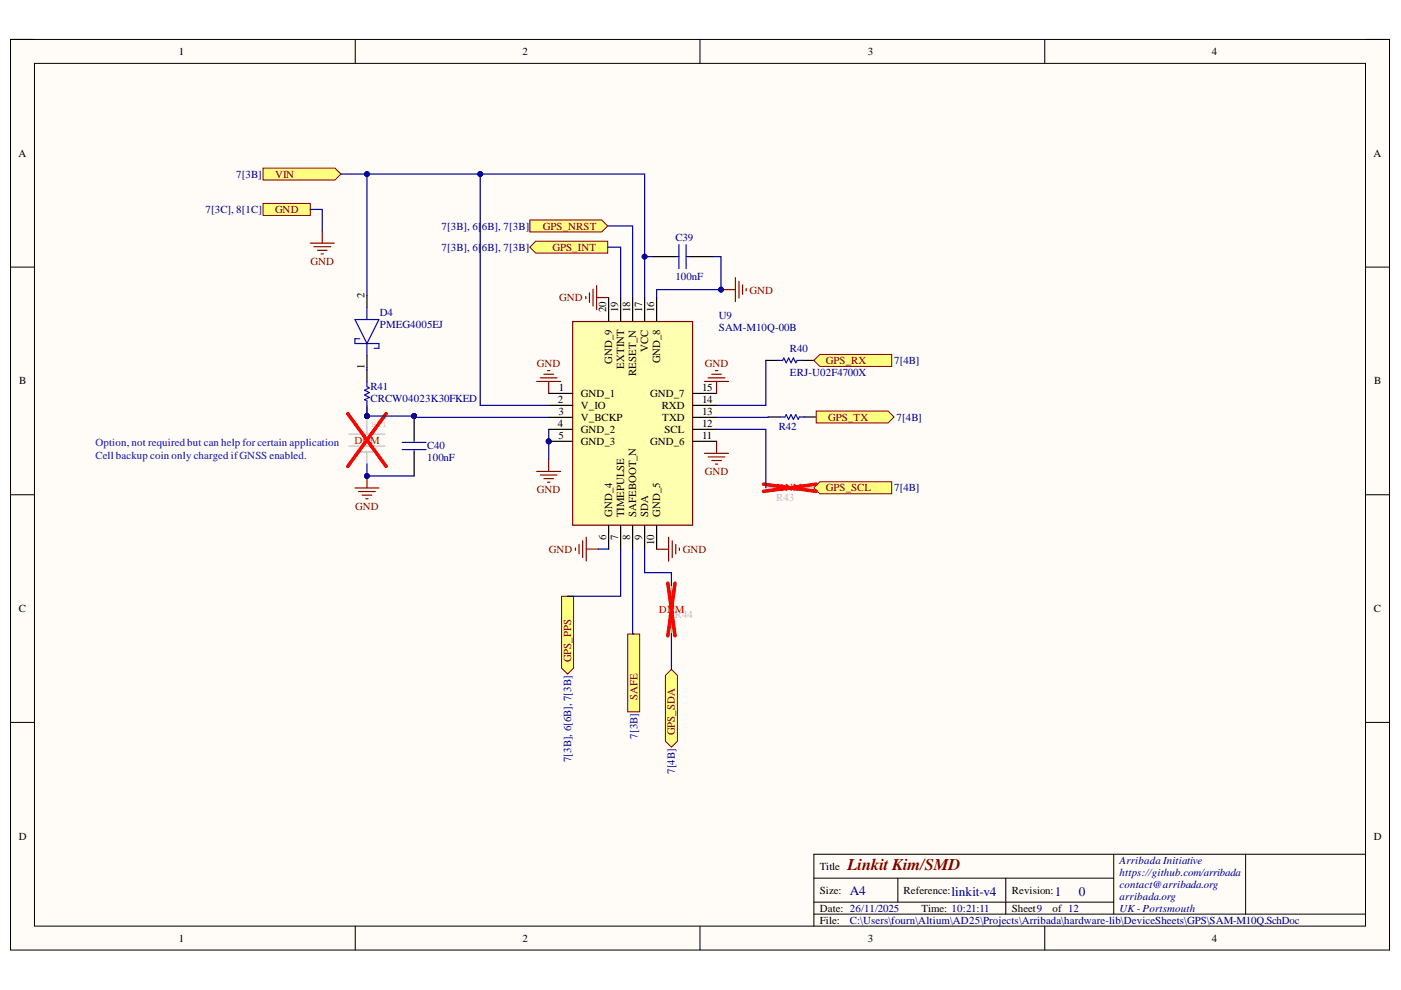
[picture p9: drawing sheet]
<svg xmlns="http://www.w3.org/2000/svg" width="297mm" height="210mm" viewBox="0 0 297 210" stroke-linecap="round" stroke-linejoin="round" font-family="sans-serif">
<defs><g id="words">
<text font-size="3.5" fill="#800000" x="179.7" y="184.4">Linkit Kim/SMD</text>
<g font-size="2.8" fill="#000080">
<text x="180.2" y="189.7">A4</text>
<text x="201.7" y="189.9">linkit-v4</text>
<text x="223.7" y="189.9">1</text>
<text x="228.7" y="189.9">0</text>
</g>
<g font-size="2.3">
<text x="37.9" y="11.7">1</text>
<text x="110.8" y="11.7">2</text>
<text x="184" y="11.7">3</text>
<text x="256.9" y="11.7">4</text>
<text x="3.9" y="33.3">A</text>
<text x="291.2" y="33.3">A</text>
<text x="77.3" y="63.2" transform="rotate(-90 77.3 63.2)">2</text>
<text x="128.5" y="66.1" transform="rotate(-90 128.5 66.1)">20</text>
<text x="131.1" y="66.1" transform="rotate(-90 131.1 66.1)">19</text>
<text x="133.6" y="66.1" transform="rotate(-90 133.6 66.1)">18</text>
<text x="136.2" y="66.1" transform="rotate(-90 136.2 66.1)">17</text>
<text x="138.7" y="66.1" transform="rotate(-90 138.7 66.1)">16</text>
<text x="129.8" y="77.1" transform="rotate(-90 129.8 77.1)">GND_9</text>
<text x="137.4" y="74.6" transform="rotate(-90 137.4 74.6)">VCC</text>
<text x="140" y="77" transform="rotate(-90 140 77)">GND_8</text>
<text x="4.1" y="81.5">B</text>
<text x="77.3" y="78.3" transform="rotate(-90 77.3 78.3)">1</text>
<text x="118.5" y="83">1</text>
<text x="132.4" y="78.1" transform="rotate(-90 132.4 78.1)">EXTINT</text>
<text x="134.9" y="79.7" transform="rotate(-90 134.9 79.7)">RESET_N</text>
<text x="148.9" y="83">15</text>
<text x="291.4" y="81.5">B</text>
<text x="118.3" y="85.5">2</text>
<text x="118.4" y="88">3</text>
<text x="123.1" y="84.2">GND_1</text>
<text x="123.1" y="86.8">V_IO</text>
<text x="123.1" y="89.3">V_BCKP</text>
<text x="137.9" y="84.2">GND_7</text>
<text x="140.3" y="86.8">RXD</text>
<text x="140.4" y="89.3">TXD</text>
<text x="148.9" y="88">13</text>
<text x="148.9" y="85.5">14</text>
<text x="118.3" y="90.6">4</text>
<text x="118.4" y="93.1">5</text>
<text x="123.1" y="91.8">GND_2</text>
<text x="123.1" y="94.4">GND_3</text>
<text x="137.9" y="94.4">GND_6</text>
<text x="140.9" y="91.8">SCL</text>
<text x="148.9" y="93.1">11</text>
<text x="148.9" y="90.6">12</text>
<text x="129.8" y="109.6" transform="rotate(-90 129.8 109.6)">GND_4</text>
<text x="132.4" y="109.6" transform="rotate(-90 132.4 109.6)">TIMEPULSE</text>
<text x="134.9" y="109.6" transform="rotate(-90 134.9 109.6)">SAFEBOOT_N</text>
<text x="137.4" y="109.6" transform="rotate(-90 137.4 109.6)">SDA</text>
<text x="140" y="109.6" transform="rotate(-90 140 109.6)">GND_5</text>
<text x="128.5" y="114.4" transform="rotate(-90 128.5 114.4)">6</text>
<text x="131.1" y="114.4" transform="rotate(-90 131.1 114.4)">7</text>
<text x="133.6" y="114.4" transform="rotate(-90 133.6 114.4)">8</text>
<text x="136.2" y="114.4" transform="rotate(-90 136.2 114.4)">9</text>
<text x="138.7" y="115.6" transform="rotate(-90 138.7 115.6)">10</text>
<text x="4" y="129.8">C</text>
<text x="291.3" y="129.8">C</text>
<text x="4" y="178.1">D</text>
<text x="291.3" y="178.1">D</text>
<text x="173.8" y="184.4">Title</text>
<text x="173.8" y="189.5">Size:</text>
<text x="191.6" y="189.5">Reference:</text>
<text x="214.5" y="189.5">Revision:</text>
<text x="173.8" y="193.3">Date: 26/11/2025</text>
<text x="173.8" y="195.9">File:</text>
<text x="195.4" y="193.3">Time: 10:21:11</text>
<text x="214.5" y="193.3">Sheet9</text>
<text x="223.2" y="193.3">of 12</text>
<text x="37.9" y="199.7">1</text>
<text x="110.8" y="199.7">2</text>
<text x="184" y="199.7">3</text>
<text x="256.9" y="199.7">4</text>
</g>
<g font-size="2.3" fill="#000080">
<text x="50.1" y="37.7">7[3B]</text>
<text x="43.6" y="45.2">7[3C], 8[1C]</text>
<text x="93.6" y="48.7">7[3B], 6[6B], 7[3B]</text>
<text x="93.6" y="53.2">7[3B], 6[6B], 7[3B]</text>
<text x="143.2" y="51.2">C39</text>
<text x="143.2" y="59.3">100nF</text>
<text x="80.6" y="67">D4</text>
<text x="80.6" y="69.6">PMEG4005EJ</text>
<text x="152.4" y="67.7">U9</text>
<text x="152.4" y="70.2">SAM-M10Q-00B</text>
<text x="167.5" y="74.7">R40</text>
<text x="189.6" y="77.2">7[4B]</text>
<text x="78.5" y="82.8">R41</text>
<text x="167.5" y="79.7">ERJ-U02F4700X</text>
<text x="78.5" y="85.3">CRCW04023K30FKED</text>
<text x="190.1" y="89.2">7[4B]</text>
<text x="90.5" y="95.1">C40</text>
<text x="165.1" y="91.2">R42</text>
<text x="90.5" y="97.7">100nF</text>
<text x="189.6" y="104.2">7[4B]</text>
<text x="121.1" y="161.6" transform="rotate(-90 121.1 161.6)">7[3B], 6[6B], 7[3B]</text>
<text x="135.1" y="156.6" transform="rotate(-90 135.1 156.6)">7[3B]</text>
<text x="143.1" y="164.1" transform="rotate(-90 143.1 164.1)">7[4B]</text>
<text x="237.4" y="183.2">Arribada Initiative</text>
<text x="237.4" y="185.7">https://github.com/arribada</text>
<text x="237.4" y="188.2">contact@arribada.org</text>
<text x="237.4" y="190.8">arribada.org</text>
<text x="180.2" y="195.9">C:\Users\fourn\Altium\AD25\Projects\Arribada\hardware-lib\DeviceSheets\GPS\SAM-M10Q.SchDoc</text>
<text x="237.4" y="193.3">UK- Portsmouth</text>
</g>
<g font-size="2.3" fill="#800000">
<text x="58.3" y="37.7">VIN</text>
<text x="58.3" y="45.2">GND</text>
<text x="115.1" y="48.7">GPS_NRST</text>
<text x="117.1" y="53.2">GPS_INT</text>
<text x="65.8" y="56.2">GND</text>
<text x="118.6" y="63.8">GND</text>
<text x="158.9" y="62.2">GND</text>
<text x="113.8" y="77.9">GND</text>
<text x="149.4" y="77.9">GND</text>
<text x="175.1" y="77.2">GPS_RX</text>
<text x="175.6" y="89.2">GPS_TX</text>
<text x="149.4" y="100.7">GND</text>
<text x="113.8" y="104.5">GND</text>
<text x="175.1" y="104.2">GPS_SCL</text>
<text x="75.3" y="108.1">GND</text>
<text x="116.4" y="117.2">GND</text>
<text x="144.8" y="117.2">GND</text>
<text x="121.1" y="140.4" transform="rotate(-90 121.1 140.4)">GPS_PPS</text>
<text x="135.1" y="148.4" transform="rotate(-90 135.1 148.4)">SAFE</text>
<text x="143.1" y="155.9" transform="rotate(-90 143.1 155.9)">GPS_SDA</text>
</g>
<g font-size="2.3" fill="#00f">
<text x="20.2" y="94.5">Option, not required but can help for certain application</text>
<text x="20.2" y="97.4">Cell backup coin only charged ifGNSS enabled.</text>
</g>
<g font-size="2.3" fill="#f00">
<text x="75.1" y="94.1">DNM</text>
<text x="164.8" y="104.2">DNM</text>
<text x="139.7" y="130">DNM</text>
</g>
<g font-size="2.3" fill="#bfbebc">
<text x="164.6" y="106.2">R43</text>
<text x="143.1" y="131">R44</text>
</g>
<text font-size="1.8" fill="#bfbebc" x="78.8" y="90.5">BT1</text>
</g></defs>
<path d="M2.2 8.4h292.4v193h-292.4z" fill-rule="evenodd" fill="#fffcf8"/>
<path d="M2.2 8.4h292.4v193h-292.4z" fill="none" stroke="#000" stroke-width=".21"/>
<path d="M7.3 13.4h282.2v183h-282.2z" fill-rule="evenodd" fill="#fffcf8"/>
<g fill="none" stroke="#000" stroke-width=".21">
<path d="M2.2 8.4h5.1M7.3 13.4h282.2v183h-282.2zM75.3 8.4v5M148.4 8.4v5M221.5 8.4v5M289.5 8.4h5.1v5M2.2 56.6h5.1M289.5 56.6h5.1M2.2 104.9h5.1M289.5 104.9h5.1M2.2 153.2h5.1M289.5 153.2h5.1"/>
<path d="M75.3 196.4v5M148.4 196.4v5M172.6 186.2h63.5M172.6 193.8h116.9M172.6 191.3h63.5M190.4 186.2v5.1M213.2 186.2v7.6M221.5 196.4v5M236.1 181.1v12.7M264.1 181.1v12.7M289.5 181.1h-116.9v15.3M294.6 196.4v5"/>
</g>
<circle cx="116.3" cy="93.6" r=".51" fill="#000080"/>
<circle cx="116.3" cy="93.6" r=".51" fill="none" stroke="#000080" stroke-width=".21"/>
<path d="M121.4 68.2h25.4v43.2h-25.4z" fill-rule="evenodd" fill="#ffffb0"/>
<path d="M121.4 68.2h25.4v43.2h-25.4z" fill="none" stroke="#800000" stroke-width=".25"/>
<path d="M116.3 83.4h5.1M116.3 86h5.1M116.3 88.5h5.1M116.3 91h5.1M116.3 93.6h5.1" fill="none" stroke="#000" stroke-width=".25"/>
<circle cx="116.3" cy="93.6" r=".51" fill="#000080"/>
<circle cx="116.3" cy="93.6" r=".51" fill="none" stroke="#000080" stroke-width=".21"/>
<g fill="none" stroke="#000" stroke-width=".25">
<path d="M129 63.1v5.1M131.6 63.1v5.1M134.1 63.1v5.1M136.7 63.1v5.1M139.2 63.1v5.1M146.8 93.6h5.1M146.8 91h5.1M146.8 88.5h5.1M146.8 86h5.1M146.8 83.4h5.1M129 111.4v5M131.6 111.4v5"/>
<path d="M134.1 111.4v5M136.7 111.4v5M139.2 111.4v5"/>
</g>
<g fill="none" stroke="#800000" stroke-width=".25">
<path d="M155.9 58.9v5M156.7 59.6v3.6M115.3 79.4h2M116.1 78.6h.5M124.2 62.8v.5M125 62.1v2M125.7 61.3v3.6M126.5 60.6v5M126.5 63.1h2.5M150.9 79.4h2M151.7 78.6h.5M153.4 61.4h2.5"/>
<path d="M157.4 60.4v2M158.2 61.2v.5M113.8 100h5.1M113.8 80.9h5.1M114.6 80.1h3.5M116.3 80.9v2.5M116.3 97.4v2.6M149.4 80.9h5.1M149.4 96.1h5.1M150.1 80.1h3.6M150.1 96.9h3.6M150.9 97.6h2"/>
<path d="M151.7 98.4h.5M151.9 80.9v2.5M151.9 93.6v2.5M114.6 100.7h3.5M115.3 101.5h2M116.1 102.2h.5M122 116.2v.5M122.8 115.4v2M123.5 114.6v3.6M124.3 113.9v5.1M124.3 116.4h2.5"/>
</g>
<circle cx="77.8" cy="88.2" r=".51" fill="#000080"/>
<circle cx="77.8" cy="88.2" r=".51" fill="none" stroke="#000080" stroke-width=".21"/>
<path d="M74 92h7.6M74 94.6h7.6M76.5 93.3h2.6M76.5 95.8h2.6M77.8 88.2v3.6M77.8 95.8v2.6" fill="none" stroke="#bfbebc" stroke-width=".25"/>
<circle cx="77.8" cy="88.2" r=".51" fill="#000080"/>
<circle cx="77.8" cy="88.2" r=".51" fill="none" stroke="#000080" stroke-width=".21"/>
<path d="M73.7 87.7l8.2 11.2M81.9 87.7l-8.2 11.2" fill="none" stroke="#f00" stroke-width=".76"/>
<circle cx="87.8" cy="88.2" r=".51" fill="#000080"/>
<circle cx="87.8" cy="88.2" r=".51" fill="none" stroke="#000080" stroke-width=".21"/>
<path d="M87.8 88.2v5.1M87.8 95.8v5.1" fill="none" stroke="#000" stroke-width=".25"/>
<circle cx="87.8" cy="88.2" r=".51" fill="#000080"/>
<circle cx="87.8" cy="88.2" r=".51" fill="none" stroke="#000080" stroke-width=".21"/>
<path d="M143.4 54.4h.5M143.9 51.9v5M145.5 51.9v5M145.5 54.4h.5M164.9 76.4h1l.3-.5 .5 1 .5-1 .5 1 .5-1 .5 1 .3-.5h1M85.3 95.3h5M85.3 93.8h5M87.8 93.3v.5M87.8 95.3v.5" fill="none" stroke="#00f" stroke-width=".25"/>
<path d="M138.4 54.4h5M146 54.4h5.1M162.4 76.4h2.5M170 76.4h2.5" fill="none" stroke="#000" stroke-width=".25"/>
<path d="M75.3 103.5h5M76 104.2h3.6M76.8 105h2M77.5 105.7h.6M77.8 100.9v2.6" fill="none" stroke="#800000" stroke-width=".25"/>
<circle cx="77.8" cy="100.9" r=".51" fill="#000080"/>
<circle cx="77.8" cy="100.9" r=".51" fill="none" stroke="#000080" stroke-width=".21"/>
<path d="M112.3 46.6h15.3l1.2 1.3-1.2 1.3h-15.3z" fill-rule="evenodd" fill="#ffff80"/>
<path d="M112.3 46.6h15.3l1.2 1.3-1.2 1.3h-15.3z" fill="none" stroke="#800000" stroke-width=".21"/>
<path d="M112.3 52.4l1.3-1.3h15.2v2.6h-15.2z" fill-rule="evenodd" fill="#ffff80"/>
<path d="M112.3 52.4l1.3-1.3h15.2v2.6h-15.2z" fill="none" stroke="#800000" stroke-width=".21"/>
<path d="M141.1 143.2l1.3-1.3 1.2 1.3v14l-1.2 1.2-1.3-1.2z" fill-rule="evenodd" fill="#ffff80"/>
<path d="M141.1 143.2l1.3-1.3 1.2 1.3v14l-1.2 1.2-1.3-1.2z" fill="none" stroke="#800000" stroke-width=".21"/>
<path d="M77.8 62.7v2.5M77.8 75.4v2.5M77.8 78.4v2.6M77.8 86v2.6" fill="none" stroke="#000" stroke-width=".25"/>
<path d="M75.3 67.7h5l-2.5 5.1zM76.3 71.8h-1v1h5v1h-1M77.8 65.2v2.5M77.8 72.8v2.6M77.8 81v1l.5 .2-1 .5 1 .5-1 .5 1 .6-1 .5 .5 .2v1" fill="none" stroke="#00f" stroke-width=".25"/>
<path d="M119.1 126.4h2.5v15.3l-1.3 1.2-1.2-1.2z" fill-rule="evenodd" fill="#ffff80"/>
<path d="M119.1 126.4h2.5v15.3l-1.3 1.2-1.2-1.2z" fill="none" stroke="#800000" stroke-width=".21"/>
<path d="M139.2 116.4h2.6M141.8 113.9v5.1M142.5 114.7v3.5M143.3 115.4v2.1M144 116.2v.5" fill="none" stroke="#800000" stroke-width=".25"/>
<path d="M55.8 35.6h15.2l1.3 1.3-1.3 1.3h-15.2z" fill-rule="evenodd" fill="#ffff80"/>
<path d="M55.8 35.6h15.2l1.3 1.3-1.3 1.3h-15.2z" fill="none" stroke="#800000" stroke-width=".21"/>
<path d="M162.9 88.4h2.5M170.5 88.4h2.5" fill="none" stroke="#000" stroke-width=".25"/>
<path d="M165.4 88.4h1l.3-.5 .5 1 .5-1 .5 1 .5-1 .5 1 .3-.5h1" fill="none" stroke="#00f" stroke-width=".25"/>
<path d="M173 87.1h15.3l1.3 1.3-1.3 1.3h-15.3z" fill-rule="evenodd" fill="#ffff80"/>
<path d="M173 87.1h15.3l1.3 1.3-1.3 1.3h-15.3z" fill="none" stroke="#800000" stroke-width=".21"/>
<path d="M172.5 103.4l1.3-1.3h15.3v2.6h-15.3z" fill-rule="evenodd" fill="#ffff80"/>
<path d="M172.5 103.4l1.3-1.3h15.3v2.6h-15.3z" fill="none" stroke="#800000" stroke-width=".21"/>
<path d="M142.4 124.1v3.6l.5 .3-1.1 .5 1.1 .5-1.1 .5 1.1 .5-1.1 .5 .6 .2v3.6" fill="none" stroke="#bfbebc" stroke-width=".25"/>
<path d="M141.6 123.6l1.5 11.2M143.1 123.6l-1.5 11.2" fill="none" stroke="#f00" stroke-width=".76"/>
<path d="M172.5 76.4l1.3-1.3h15.3v2.6h-15.3z" fill-rule="evenodd" fill="#ffff80"/>
<path d="M172.5 76.4l1.3-1.3h15.3v2.6h-15.3z" fill="none" stroke="#800000" stroke-width=".21"/>
<path d="M162.4 103.4h3.5l.3-.5 .5 1 .5-1 .5 1 .5-1 .5 1 .3-.5h3.5" fill="none" stroke="#bfbebc" stroke-width=".25"/>
<path d="M161.9 102.7l11.2 1.5M173.1 102.7l-11.2 1.5" fill="none" stroke="#f00" stroke-width=".76"/>
<path d="M55.8 43.1h10v2.6h-10z" fill-rule="evenodd" fill="#ffff80"/>
<path d="M55.8 43.1h10v2.6h-10z" fill="none" stroke="#800000" stroke-width=".21"/>
<path d="M133.1 134.4h2.5v16.5h-2.5z" fill-rule="evenodd" fill="#ffff80"/>
<path d="M133.1 134.4h2.5v16.5h-2.5z" fill="none" stroke="#800000" stroke-width=".21"/>
<path d="M116.3 91v6.4" fill="none" stroke="#000080" stroke-width=".25"/>
<circle cx="116.3" cy="93.6" r=".51" fill="#000080"/>
<circle cx="116.3" cy="93.6" r=".51" fill="none" stroke="#000080" stroke-width=".21"/>
<path d="M162.4 76.4v9.6h-10.5M77.8 98.4v2.5h10M151.9 91h10.5v12.4M162.9 88.4l-11 .1M126.8 116.4h2.2" fill="none" stroke="#000080" stroke-width=".25"/>
<circle cx="77.8" cy="100.9" r=".51" fill="#000080"/>
<circle cx="77.8" cy="100.9" r=".51" fill="none" stroke="#000080" stroke-width=".21"/>
<path d="M77.8 88.2h10" fill="none" stroke="#000080" stroke-width=".25"/>
<circle cx="77.8" cy="88.2" r=".51" fill="#000080"/>
<circle cx="77.8" cy="88.2" r=".51" fill="none" stroke="#000080" stroke-width=".21"/>
<circle cx="87.8" cy="88.2" r=".51" fill="#000080"/>
<circle cx="87.8" cy="88.2" r=".51" fill="none" stroke="#000080" stroke-width=".21"/>
<path d="M87.8 88.2v.3h28.5" fill="none" stroke="#000080" stroke-width=".25"/>
<circle cx="87.8" cy="88.2" r=".51" fill="#000080"/>
<circle cx="87.8" cy="88.2" r=".51" fill="none" stroke="#000080" stroke-width=".21"/>
<path d="M128.8 47.9h5.3v15.2M128.8 52.4h2.8v10.7M153.4 61.4h-14.2v1.7" fill="none" stroke="#000080" stroke-width=".25"/>
<circle cx="152.9" cy="61.4" r=".51" fill="#000080"/>
<circle cx="152.9" cy="61.4" r=".51" fill="none" stroke="#000080" stroke-width=".21"/>
<path d="M151.1 54.4h1.8v7" fill="none" stroke="#000080" stroke-width=".25"/>
<circle cx="152.9" cy="61.4" r=".51" fill="#000080"/>
<circle cx="152.9" cy="61.4" r=".51" fill="none" stroke="#000080" stroke-width=".21"/>
<path d="M77.8 77.9v.5M77.8 86.4v2.2" fill="none" stroke="#000080" stroke-width=".25"/>
<circle cx="77.8" cy="88.2" r=".51" fill="#000080"/>
<circle cx="77.8" cy="88.2" r=".51" fill="none" stroke="#000080" stroke-width=".21"/>
<path d="M138.4 54.4h-1.7v8.7M131.6 116.4v10h-11.3M136.7 116.4v5h5.7v2.7" fill="none" stroke="#000080" stroke-width=".25"/>
<circle cx="136.7" cy="54.4" r=".51" fill="#000080"/>
<circle cx="136.7" cy="54.4" r=".51" fill="none" stroke="#000080" stroke-width=".21"/>
<path d="M72.3 36.9h5.5v25.8M142.4 134.3v7.6" fill="none" stroke="#000080" stroke-width=".25"/>
<circle cx="77.8" cy="36.9" r=".51" fill="#000080"/>
<circle cx="77.8" cy="36.9" r=".51" fill="none" stroke="#000080" stroke-width=".21"/>
<path d="M77.8 36.9h24v49.1h14.5" fill="none" stroke="#000080" stroke-width=".25"/>
<circle cx="77.8" cy="36.9" r=".51" fill="#000080"/>
<circle cx="77.8" cy="36.9" r=".51" fill="none" stroke="#000080" stroke-width=".21"/>
<circle cx="101.8" cy="36.9" r=".51" fill="#000080"/>
<circle cx="101.8" cy="36.9" r=".51" fill="none" stroke="#000080" stroke-width=".21"/>
<path d="M101.8 36.9h34.9v17.5" fill="none" stroke="#000080" stroke-width=".25"/>
<circle cx="136.7" cy="54.4" r=".51" fill="#000080"/>
<circle cx="136.7" cy="54.4" r=".51" fill="none" stroke="#000080" stroke-width=".21"/>
<circle cx="101.8" cy="36.9" r=".51" fill="#000080"/>
<circle cx="101.8" cy="36.9" r=".51" fill="none" stroke="#000080" stroke-width=".21"/>
<path d="M65.8 44.4h2.5v4.6M134.1 116.4v18h.2" fill="none" stroke="#000080" stroke-width=".25"/>
<path d="M65.8 51.5h5.1M66.5 52.3h3.6M67.3 53.1h2M68.1 53.8h.5M68.3 49v2.5" fill="none" stroke="#800000" stroke-width=".25"/>
<use href="#words"/>
</svg>
